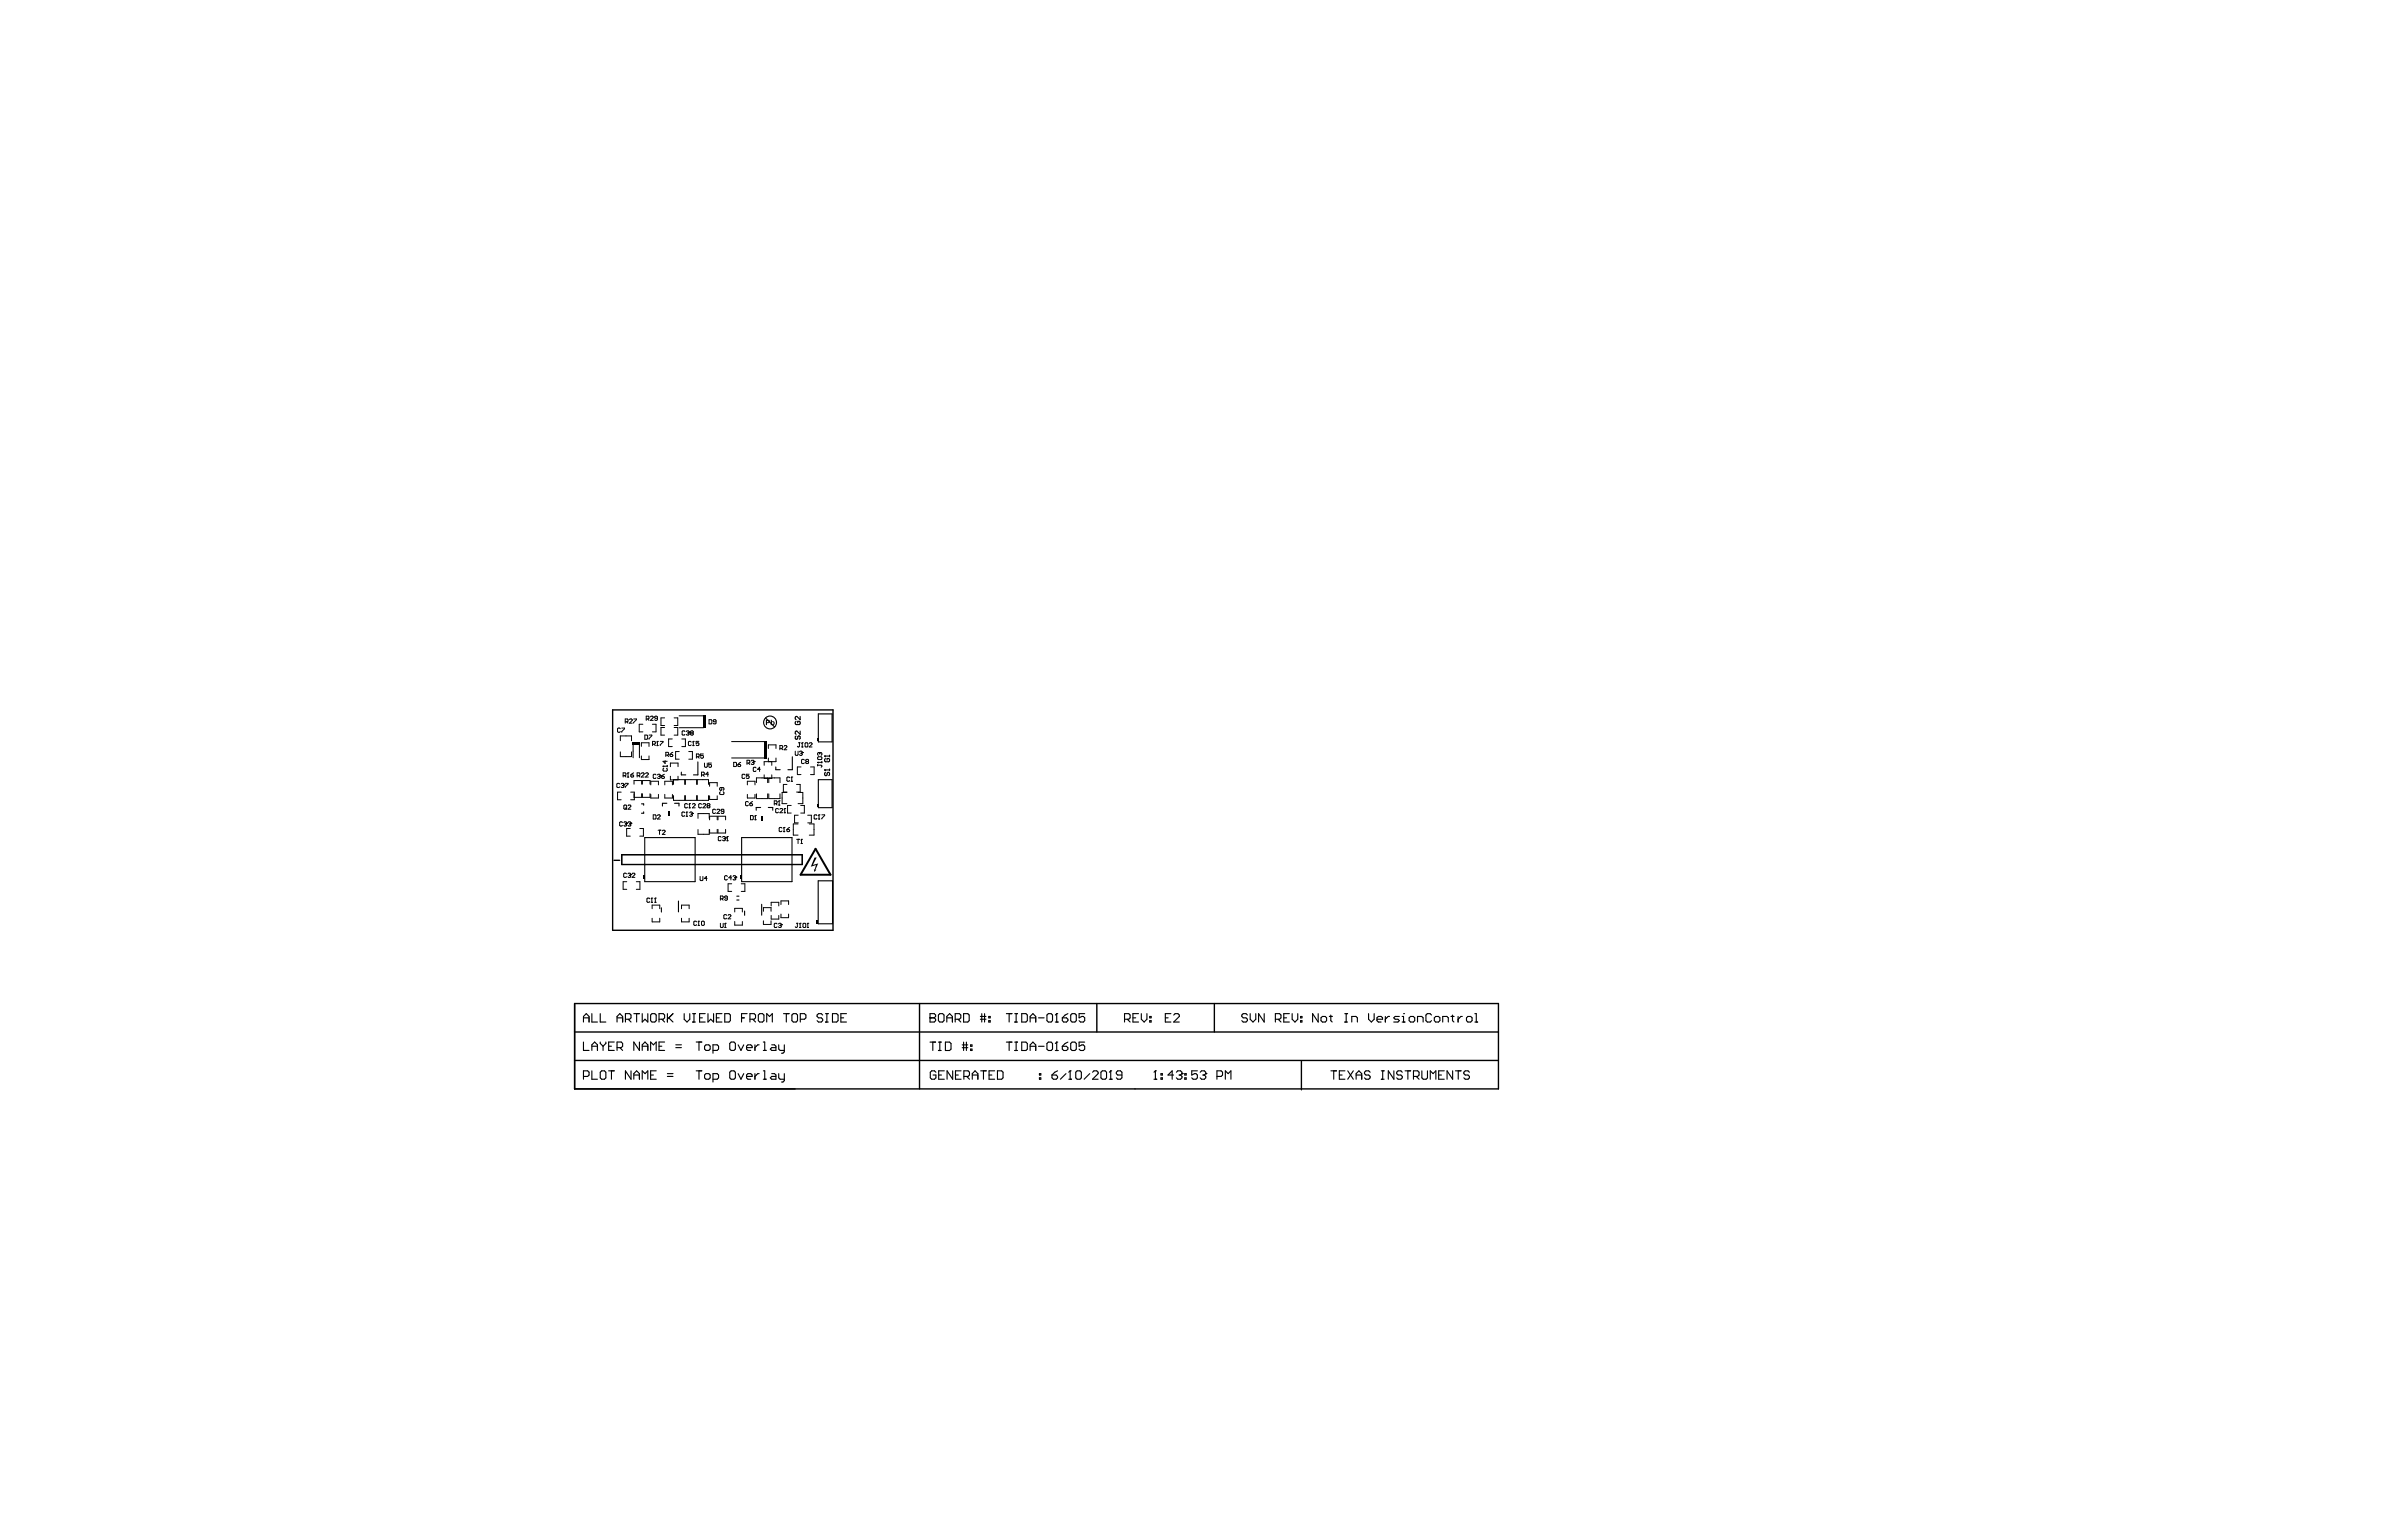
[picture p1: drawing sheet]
<svg xmlns="http://www.w3.org/2000/svg" width="432mm" height="279mm" viewBox="0 0 432 279" stroke-linecap="round" stroke-linejoin="round" font-family="sans-serif">
<path d="M111.1 128.7h39.9v40h-39.9zM111.3 156h1M112.7 155h32.7v1.8h-32.7zM104.2 182v15.4h167.4v-15.4h-167.4v15.4M104.2 192.3h167.4M104.2 187.1h167.4M166.7 182v15.4M198.8 182v5.1M220.1 182v5.1M235.9 192.5v5.1" fill="none" stroke="#000" stroke-width=".25"/>
<g fill="none" stroke="#000" stroke-width=".2">
<path d="M126.5 138.2v2.3h-.8M138.8 130.2l1.6 1.6M140.6 139.1v.5h.8M143.6 137.2v2.4h-.8M144.3 130.8l-.1 .1v.3l.1 .2h.6l.1-.2v-.3l-.1-.1h-.3v.3M144.3 133.5l-.1 .1v.3l.3 .1 .1-.1v-.3l.3-.1 .1 .1v.3l-.1 .1M145 132.6v.6l-.5-.6-.3 .1v.3l.1 .2M145 129.9v.6l-.5-.6-.3 .1v.3l.1 .2M148.3 129.4h2.5v5.1h-2.5zM149.5 139.6h.1M149.5 137.1h.1M149.5 139.6h.9"/>
<path d="M149.5 139.6l.1 .2M149.5 137.1h.9M149.5 137.1l.1 .1M149.6 137.5l-.1 .2v.3l.1 .1h.6l.2-.1v-.3l-.2-.2h-.3v.3M150.4 136.9v.3M150.4 139.5v.3M116.3 145.8h.4v.2M116.7 147.2v.3h-.4M116.9 151.9h9.1v8h-9.1zM120.9 145.6h-.8v.5M122.3 145.6h.8v.5M123.5 140v.5h.8"/>
<path d="M134.4 151.9h9.2v8h-9.2zM137.9 146.4h-.8v.5M139.3 146.4h.8v.5M148.3 159.7h2.6v7.8h-2.6zM148.3 141.4h2.5v5h-2.5zM149.6 140l-.1 .2v.3l.1 .1 .3-.1v-.3l.2-.2 .3 .2v.3l-.2 .1M119.9 164.6v.8M123 163.4v1.9M133.6 163.2h.4M133.6 162.5h.4M135 165.2v.8M138.1 164v1.9"/>
<path d="M105.8 184.6h1M105.8 185.3v-1l.5-.5 .5 .5v1M105.8 188.9v1.6h1M105.8 195.2h.7l.3-.3v-.5l-.3-.2h-.7v1.5M107.3 183.8v1.5h1M107.3 190.5v-1.1l.5-.5 .5 .5v1.1M107.3 194.2v1.5h1M107.3 189.7h1M108.8 183.8v1.5h1M108.8 194.4l.3-.2h.5l.2 .2v1l-.2 .3h-.5l-.3-.3zM108.8 188.9v.3l.5 .5M109.3 189.7v.8"/>
<path d="M109.8 188.9v.3l-.5 .5M110.3 194.2h1M110.3 189.7h.5M110.8 194.2v1.5M111.3 188.9h-1v1.6h1M111.9 184.6h1M111.9 190h.7l.3-.3v-.5l-.3-.3h-.7v1.6M111.9 185.3v-1l.5-.5 .5 .5v1M112.4 190l.5 .5M113.4 184.8h.7l.3-.2v-.6l-.3-.2h-.7v1.5M113.9 184.8l.5 .5M114.4 194.2v1.5l-1-1.5v1.5"/>
<path d="M114.9 183.8h1M114.9 195.7v-1l.5-.5 .5 .5v1M114.9 194.9h1M115.4 183.8v1.5M115.9 188.9v1.6l-1-1.6v1.6M116.4 183.8v1.5l.5-.5 .5 .5v-1.5M116.4 190.5v-1.1l.5-.5 .5 .5v1.1M116.4 195.7v-1.5l.5 .5 .5-.5v1.5M116.4 189.7h1M117.9 194.9h.5M117.9 190.5v-1.6l.5 .5 .6-.5v1.6M118.2 183.8h.5l.3 .2v1.1l-.3 .2h-.5l-.3-.2v-1.1z"/>
<path d="M119 194.2h-1.1v1.5h1.1M119.5 184.8h.7l.3-.2v-.6l-.3-.2h-.7v1.5M119.5 189.7h.5M120 184.8l.5 .5M120.5 188.9h-1v1.6h1M121 195.2h1M121 194.7h1M121 183.8v1.5M121.2 184.6l.8 .7M122 183.8l-1 1M122.5 190h1M122.5 189.4h1"/>
<path d="M124 183.8v1l.5 .5 .5-.5v-1M125.5 185.3h.6M125.5 183.8h.6M125.8 183.8v1.5M126.2 194.2h1M126.2 188.9h1M126.7 188.9v1.6M126.7 194.2v1.5M126.8 184.6h.5M127.7 194.9l.3-.2h.5l.2 .2v.5l-.2 .3h-.5l-.3-.3zM127.7 189.7l.3-.3h.5l.2 .3v.5l-.2 .3h-.5l-.3-.3zM127.8 183.8h-1v1.5h1"/>
<path d="M128.3 183.8v1.5l.5-.5 .6 .5v-1.5M129.2 195.7h.8l.3-.3v-.5l-.3-.2h-.8v1.5M129.2 190.5h.8l.3-.3v-.5l-.3-.3h-.8v1.6M129.9 184.6h.5M130.9 183.8h-1v1.5h1M131.4 183.8h.7l.3 .2v1.1l-.3 .2h-.7zM132.3 194.4l.2-.2h.5l.3 .2v1l-.3 .3h-.5l-.2-.3zM132.5 188.9h.5l.3 .3v1l-.3 .3h-.5l-.2-.3v-1zM133.8 194.7l.5 1 .5-1M133.8 189.4l.5 1.1 .5-1.1M134.4 184.6h.5M135.3 195.2h1v-.3l-.2-.2h-.5l-.3 .2v.5l.3 .3h.5"/>
<path d="M135.3 190h1v-.3l-.2-.3h-.5l-.3 .3v.5l.3 .3h.5M135.4 183.8h-1v1.5M135.9 184.8h.8l.3-.2v-.6l-.3-.2h-.8v1.5M136.5 184.8l.5 .5M136.9 189.4v1.1M136.9 194.7v1M137.6 194.7h-.2l-.5 .5M137.6 189.4h-.2l-.5 .6M137.7 183.8h.5l.3 .2v1.1l-.3 .2h-.5l-.2-.2v-1.1zM138.4 194.2h.2v1.5M138.4 195.7h.5M138.4 190.5h.5"/>
<path d="M138.4 188.9h.2v1.6M139 185.3v-1.5l.5 .5 .5-.5v1.5M139.9 194.7h.5l.3 .2v.8h-.8l-.3-.3 .3-.2h.8M139.9 189.4h.5l.3 .3v.8h-.8l-.3-.3 .3-.2h.8M141.2 194.7v.7l.2 .3h.8M141.2 189.4v.8l.2 .3h.8M142 183.8h1M142.2 189.4v1.3l-.3 .3h-.2M142.2 194.7v1.2l-.3 .3h-.2M142.5 183.8v1.5M143.6 184l.2-.2h.5l.3 .2v1.1l-.3 .2h-.5l-.2-.2zM145.1 184.8h.7l.3-.2v-.6l-.3-.2h-.7v1.5"/>
<path d="M149.1 184l-.2-.2h-.5l-.3 .2v.3l.3 .3h.5l.2 .2v.3l-.2 .2h-.5l-.3-.2M149.6 185.3h.5M149.6 183.8h.5M149.9 183.8v1.5M150.9 183.8h.8l.2 .2v1.1l-.2 .2h-.8zM152.4 184.6h.5M153.4 183.8h-1v1.5h1M168.6 184.6h.1M168.6 183.8h.8l.2 .2v.3l-.2 .3 .2 .2v.3l-.2 .2h-.8zM168.6 184.6h.8M168.6 189h1M169.1 189v1.5"/>
<path d="M169.7 194.4l-.3-.2h-.5l-.3 .2v1l.3 .3h.5l.3-.3v-.5h-.6M170.1 184l.3-.2h.5l.2 .2v1.1l-.2 .2h-.5l-.3-.2zM170.1 190.5h.5M170.1 189h.5M170.2 194.9h.5M170.4 189v1.5M171.2 194.2h-1v1.5h1M171.4 189h.7l.3 .2v1l-.3 .3h-.7zM171.6 184.6h1M171.6 185.3v-1l.5-.5 .5 .5v1M172.7 194.2v1.5l-1-1.5v1.5M173.2 184.8h.7l.3-.2v-.6l-.3-.2h-.7v1.5"/>
<path d="M173.2 194.9h.5M173.7 184.8l.5 .5M174.2 194.2h-1v1.5h1M174.4 189.5h1M174.4 190h1M174.7 183.8h.7l.3 .2v1.1l-.3 .2h-.7zM174.7 189v1.5M174.7 195.2h.8l.2-.3v-.5l-.2-.2h-.8v1.5M175.2 189v1.5M175.2 195.2l.5 .5M175.9 190.2h.3v.3h-.3zM175.9 189.5h.3v.2h-.3z"/>
<path d="M176.2 194.9h1.1M176.2 195.7v-1l.6-.5 .5 .5v1M177.7 184.3h1M177.7 184.8h1M177.8 194.2h1M178 183.8v1.5M178.3 194.2v1.5M178.5 183.8v1.5M179.2 185.1h.3v.2h-.3zM179.2 184.3h.3v.3h-.3zM179.3 194.9h.5M180.3 194.2h-1v1.5h1"/>
<path d="M180.8 194.2h.8l.2 .2v1l-.2 .3h-.8zM182.4 183.8h1M182.4 189h1M182.9 183.8v1.5M182.9 189v1.5M183.9 185.3h.6M183.9 183.8h.6M183.9 190.5h.6M183.9 189h.6M184.2 183.8v1.5M184.2 189v1.5M185.2 183.8h.8l.2 .2v1.1l-.2 .2h-.8z"/>
<path d="M185.2 189h.8l.2 .2v1l-.2 .3h-.8zM186.7 184.6h1.1M186.7 189.7h1.1M186.7 185.3v-1l.5-.5 .6 .5v1M186.7 190.5v-1l.5-.5 .6 .5v1M188.3 184.6h1M188.3 189.7h1M188.4 195.4h.3v.3h-.3zM188.4 194.7h.3v.2h-.3zM190 183.8h.5l.3 .2v1.1l-.3 .2h-.5l-.2-.2v-1.1zM190 189h.5l.3 .2v1l-.3 .3h-.5l-.2-.3v-1zM190.7 194.9h.8l.2 .3v.2l-.2 .3h-.5l-.3-.3z"/>
<path d="M191.3 185.3h.5M191.3 190.5h.5M191.6 183.8h.1M191.6 189h.1M191.6 183.8v1.5M191.6 189v1.5M191.6 183.8l-.3 .2M191.6 189l-.3 .2M191.7 194.2l-.5 .2-.5 .5M192.6 184.6h.7l.3 .2v.3l-.3 .2h-.5l-.2-.2zM192.6 189.7h.7l.3 .3v.2l-.3 .3h-.5l-.2-.3zM193.2 194.7l-1 1"/>
<path d="M193.6 183.8l-.5 .2-.5 .6M193.6 189l-.5 .2-.5 .5M193.7 195.7h.5M194 194.2h.1M194 194.2v1.5M194 194.2l-.3 .2M194.1 184l.2-.2h.6l.2 .2v1.1l-.2 .2h-.6l-.2-.2zM194.3 189h.6l.2 .2v1l-.2 .3h-.6l-.2-.3v-1zM195 194.4l.3-.2h.5l.2 .2v1l-.2 .3h-.5l-.3-.3zM196.6 183.8h-1v.8l.5-.3h.3l.2 .3v.5l-.2 .2h-.5l-.3-.2M196.6 189h-1v.7l.8-.2 .2 .2v.5l-.2 .3h-.5l-.3-.3M197.5 194.7l-1 1"/>
<path d="M198.1 194.4l.2-.2h.5l.3 .2v.3l-1 1h1M199.8 194.2h.5l.3 .2v1l-.3 .3h-.5l-.2-.3v-1zM201.1 195.7h.5M201.3 194.2h.1M201.3 194.2v1.5M201.3 194.2l-.2 .2M203.4 194.9h-.8l-.2-.2v-.3l.2-.2h.5l.3 .2v1l-.3 .3h-.5l-.2-.3M203.9 184.8h.7l.3-.2v-.6l-.3-.2h-.7v1.5M204.4 184.8l.5 .5M205.4 184.6h.5M206.4 183.8h-1v1.5h1M206.9 183.8v1l.5 .5 .5-.5v-1"/>
<path d="M208.4 185.1h.3v.2h-.3zM208.4 184.3h.3v.3h-.3zM209.2 195.7h.5M209.4 194.2h.1M209.4 194.2v1.5M209.4 194.2l-.2 .2M210.5 195.4h.2v.3h-.2zM210.5 194.7h.2v.2h-.2zM211.2 184.6h.6M212.3 183.8h-1.1v1.5h1.1M212.7 194.9h-1l.8-.7v1.5M212.8 184l.2-.2h.5l.3 .2v.3l-1 1h1"/>
<path d="M213.2 194.4l.3-.2h.5l.3 .2v.3M213.8 194.9h.2M214 194.9l.3 .3v.2l-.3 .3h-.5l-.3-.3M214.3 194.7h.1M214.3 194.7l-.3 .2M214.8 195.4h.2v.3h-.2zM214.8 194.7h.2v.2h-.2zM217.1 194.2h-1.1v.7l.5-.2h.3l.3 .2v.5l-.3 .3h-.5l-.3-.3M217.6 194.4l.2-.2h.5l.3 .2v.3M218.1 194.9h.2M218.3 194.9l.3 .3v.2l-.3 .3h-.5l-.2-.3M218.6 194.7h.1"/>
<path d="M218.6 194.7l-.3 .2M220.6 195.2h.8l.2-.3v-.5l-.2-.2h-.8v1.5M222.1 195.7v-1.5l.5 .5 .5-.5v1.5M226.1 184l-.2-.2h-.5l-.3 .2v.3l.3 .3h.5l.2 .2v.3l-.2 .2h-.5l-.3-.2M226.6 183.8v1l.5 .5 .5-.5v-1M229.2 183.8v1.5l-1-1.5v1.5M231.2 184.8h.8l.2-.2v-.6l-.2-.2h-.8v1.5M231.7 184.8l.5 .5M232.7 184.6h.5M233.7 183.8h-1v1.5h1M234.2 183.8v1l.5 .5 .6-.5v-1M235.8 185.1h.2v.2h-.2z"/>
<path d="M235.8 184.3h.2v.3h-.2zM239 183.8v1.5l-1.1-1.5v1.5M239.7 184.3h.5l.3 .3v.5l-.3 .2h-.5l-.2-.2v-.5zM241 184.3h.5M241.2 184v1.1l.3 .2M241.3 194.2h1M241.8 194.2v1.5M242.8 194.9h.5M243.8 185.3h.5M243.8 183.8h.5M243.8 194.2h-1v1.5h1M244 183.8v1.5"/>
<path d="M244.3 194.2l1 1.5M245 185.3v-1h.8l.3 .3v.7M245.3 194.2l-1 1.5M245.8 194.9h1M245.8 195.7v-1l.5-.5 .5 .5v1M248.1 183.8v1l.5 .5 .5-.5v-1M248.4 194.4l-.3-.2h-.5l-.2 .2v.3l.2 .2h.5l.3 .3v.2l-.3 .3h-.5l-.2-.3M249.6 184.8h1v-.2l-.2-.3h-.5l-.3 .3v.5l.3 .2h.5M250.4 194.2h.5M250.4 195.7h.5M250.7 194.2v1.5M251.1 184.3v1"/>
<path d="M251.9 184.3h-.3l-.5 .5M252.7 194.2v1.5l-1-1.5v1.5M253.7 184.3h-.8l-.2 .3 .2 .2h.5l.3 .3-.3 .2h-.7M254.2 185.3h.5M254.2 184.3h.2v1M254.2 194.4l-.3-.2h-.5l-.2 .2v.3l.2 .2h.5l.3 .3v.2l-.3 .3h-.5l-.2-.3M254.4 183.8h.1M254.7 194.2h1M255.2 194.2v1.5M255.7 184.3h.5l.3 .3v.5l-.3 .2h-.5l-.3-.2v-.5zM256.2 195.2h.8l.2-.3v-.5l-.2-.2h-.8v1.5M256.7 195.2l.5 .5"/>
<path d="M257 185.3v-1h.7l.3 .3v.7M257.8 194.2v1.2l.2 .3h.5l.3-.3v-1.2M259.3 195.7v-1.5l.5 .5 .5-.5v1.5M259.5 184l-.3-.2h-.5l-.2 .2v1.1l.2 .2h.5l.3-.2M260.3 184.3h.5l.2 .3v.5l-.2 .2h-.5l-.3-.2v-.5zM260.8 194.9h.5M261.5 185.3v-1h.8l.2 .3v.7M261.8 194.2h-1v1.5h1M263 184.3h.6M263.3 184v1.1l.3 .2M263.3 194.2v1.5l-1-1.5v1.5M263.8 194.2h1.1"/>
<path d="M264.3 184.3v1M264.3 194.2v1.5M265.1 184.3h-.3l-.5 .5M266.1 184.3h.5l.3 .3v.5l-.3 .2h-.5l-.3-.2v-.5zM266.4 194.4l-.3-.2h-.5l-.2 .2v.3l.2 .2h.5l.3 .3v.2l-.3 .3h-.5l-.2-.3M267.4 185.3h.5M267.4 183.8h.2v1.5"/>
<circle cx="139.6" cy="131" r="1.17"/>
</g>
<g fill="#000">
<path d="M147.7 155.5h.3l-.6 1.3 .9-.3-.5 1.2h.2l-.4 .4-.1-.5 .2 .1 .2-.8-.9 .3z"/>
<path d="M138.8 130.5h.6l.2 .2-.1 .4h-.5v.4h-.2zM139 130.7v.2h.4l-.1-.2z"/>
<path d="M139.7 130.5h.2v.4l.2-.1 .3 .1v.3l-.1 .3-.4-.1-.2 .1zM139.9 131.1a.2 .2 0 0 0 .4 0 .2 .2 0 0 0-.4 0z"/>
</g>
<g fill="none" stroke="#000" stroke-width=".18">
<path d="M112.5 132.1l-.2-.1-.4 .1v.5l.2 .2 .4-.2M112.5 136.3v.9h2v-.9M112.5 134.3v-.9h2v.9M112.7 132h.5l-.5 .8M113.3 130.9h.4l.1-.2-.1-.3h-.4v.7M113.6 130.9l.2 .2M114.1 130.5l.1-.1 .4 .1-.5 .6h.5M114.8 134.7v2.7M114.9 130.4h.5l-.5 .7M115.9 134.7v2.7M116.3 135.3v-.6h1.3v.6M116.3 137.1v.6h1.3v-.6"/>
<path d="M116.5 131.3h-.6v1.4h.6M116.9 133.3h.4l.1 .1v.5l-.1 .1h-.4zM117.1 130.4h.4l.2-.2-.2-.3h-.4v.7M117.4 130.4l.3 .2M117.7 133.3h.5l-.5 .7M117.9 130l.1-.1 .4 .1-.5 .6h.5M118.3 131.3h.6v1.4h-.6M118.3 134.9h.4l.1-.1-.1-.4h-.4v.8M118.5 134.9l.3 .3M119 135.2h.3M119.2 130.2h-.4l-.1-.1 .1-.2 .4 .1v.5l-.2 .1-.3-.1M119.2 134.4h.1"/>
<path d="M119.2 134.4l-.2 .2M119.2 134.4v.8M119.7 134.4h.5l-.5 .8M120.2 138.9h.1M120.2 138.9h.8M120.2 138.9l.1 .2M120.3 139.3l-.1 .1 .1 .4h.5l.2-.1-.2-.4M120.5 131.9h-.7v1.4h.7M120.5 130.2h-.7v1.3h.7M120.6 137.9v.5l-.4-.4h.8M120.7 136.9h.4l.1-.1-.1-.4h-.4v.8M121 138.8v.3"/>
<path d="M121 136.9l.2 .3M121.5 136.8h.3l.2 .2-.4 .2zM121.5 139v-.6h1.4v.6M121.9 134h-.7v1.4h.7M122 136.4l-.5 .4M122.2 131.9h.7v1.4h-.7M122.2 130.2h.7v1.3h-.7M123.1 131.9h4.4M123.1 129.8h4.4M123.1 136.3h-.6v1.4h.6M123.6 134h.6v1.4h-.6M124.2 132.6l-.2-.1-.3 .1v.6l.1 .1 .4-.1"/>
<path d="M124.4 132.6l.4-.1 .1 .3M124.7 132.9h.1M124.8 132.9l.1 .1-.1 .3-.4-.1M124.9 136.3h.6v1.4h-.6M124.9 132.8h.1M124.9 132.8l-.1 .1M125.3 132.9l-.1 .1 .1 .3 .4-.1-.1-.3M125.3 132.9l-.1-.1 .1-.3 .4 .1-.1 .3M125.3 132.9h.3M125.3 134.6l-.1-.2-.4 .2v.5l.1 .1 .4-.1M125.6 135.2h.2M125.7 134.4h.1"/>
<path d="M125.7 134.4v.8M125.7 134.4l-.1 .2M126.2 137.2h.4l.1-.4-.1-.1h-.4v.8M126.5 137.2l.2 .3M126.7 134.4h-.5v.4l.4-.1 .1 .4-.1 .1-.4-.1M127.5 136.7h-.5v.4l.3-.1 .2 .1-.1 .4-.4-.2M127.7 138.4v.6l.1 .1 .4-.1v-.6M128.5 130.5h.4l.1 .1v.5l-.1 .2h-.4zM129 138.4h-.5v.3l.2-.1 .3 .1-.2 .4-.3-.1M129.8 130.9h-.4l-.1-.2 .1-.2 .4 .1v.5l-.1 .2-.4-.2M132.6 137.4h6.1M132.6 134.5h6.1"/>
<path d="M133 138.2h.4l.1 .2v.5l-.1 .1h-.4zM133.8 138.6h.3l.2 .3-.4 .1zM134.3 138.2l-.5 .4M135.4 138.4h.4l.1-.2-.1-.4h-.4v.8M135.7 138.4l.2 .2M136.2 138l.4-.2 .1 .3M136.4 138.2h.2M136.6 138.2l.1 .2-.1 .2-.4-.1M136.7 138.1h.1M136.7 138.1l-.1 .1M137.1 139.2l-.2-.1-.3 .1v.6l.1 .1 .4-.1M137.8 139.5h-.5l.4-.4v.8"/>
<path d="M139.3 135.7v-.6h1.4v.6M139.3 137.4v.7M139.9 138.1v.7M140.7 137.4v.7h-2.2v.7M141.4 135.7h.4l.1-.1-.1-.4h-.4v.7M141.6 135.7l.3 .2M142.1 135.3l.2-.1 .3 .1-.5 .6h.5M144.2 136.2v.6l.1 .2 .4-.2v-.6M144.8 134.7h.2M144.9 134.7v.6l-.1 .1-.3-.1M144.9 136.3l.4-.1 .1 .3M145.2 136.6h.1"/>
<path d="M145.2 139.1h-.7v1.3h.7M145.3 136.6l.1 .1-.1 .3-.4-.2M145.3 135.4h.3M145.4 136.5h.1M145.4 136.5l-.1 .1M145.4 134.7h.1M145.4 134.7v.7M145.4 134.7l-.1 .1M145.8 137.8l-.1-.1-.4 .1v.5l.1 .1 .4-.1M146.1 134.7l.3 .1v.5l-.1 .1-.4-.1v-.5zM146.2 138.1h.2M146.2 138.1l-.1-.2 .1-.2 .4 .1-.2 .3"/>
<path d="M146.2 138.1l-.1 .1 .1 .2 .4-.1-.2-.2M146.7 134.8l.1-.1 .4 .1-.5 .6h.5M146.9 139.1h.7v1.3h-.7M148.2 138.2h.1M148.2 138.7h.7l.1 .2-.1 .2M148.2 138.2h.8M148.2 138.6v.3M148.2 138.2l.1 .2M148.3 137.2h.6l.1 .4-.1 .1h-.6l-.1-.1zM148.5 136.5h.1M148.5 136.5l-.3 .1 .1 .4M148.5 136.5l.1 .1"/>
<path d="M148.6 136.6l.1-.1 .3 .1-.1 .4M148.6 136.6v.1M149 138.1v.3M112.3 142.2l-.1-.2-.4 .2v.5l.1 .1 .4-.1M112.6 142.2l.4-.2 .1 .3M112.6 143.6h-.7v1.4h.7M112.7 155h32.7v1.8h-32.7zM112.8 149.1l-.1-.1-.4 .1v.5l.2 .2 .3-.2M112.8 142.4h.2M113 142.4l.1 .1-.1 .3-.4-.1M113 140.6h.3l.2-.1-.2-.4h-.3v.8M113.1 142.3h.1"/>
<path d="M113.1 142.3l-.1 .1M113.1 149.1l.4-.1 .1 .3M113.2 146l.4 .1v.5l-.1 .1-.4-.1v-.5zM113.2 140.6l.3 .3M113.3 142h.5l-.5 .8M113.3 149.4h.2M113.3 146.5l.3 .2M113.5 149.4l.1 .1-.1 .3-.4-.2M113.6 158.5l-.2-.2-.3 .2v.5l.1 .1 .4-.1M113.6 149.3h.1M113.6 149.3l-.1 .1M113.6 159.9h-.6v1.3h.6"/>
<path d="M113.7 140.9h.3M113.8 158.5l.4-.2 .1 .3M113.8 149.1l.4-.1 .2 .3M113.8 140.1h.1M113.8 146.1l.2-.1 .4 .1-.6 .6h.6M113.8 140.1l-.1 .2M113.8 140.1v.8M114.1 158.7h.1M114.1 149.4h.1M114.2 158.7l.1 .1-.1 .3-.4-.1M114.2 149.4l.2 .1-.2 .3-.4-.2M114.3 150.2h-.7v1.4h.7"/>
<path d="M114.3 158.6h.1M114.3 158.6l-.1 .1M114.3 143.6h.7v1.4h-.7M114.4 149.3h.1M114.4 149.3l-.2 .1M114.4 140.5h.3l.2 .3-.4 .1zM114.6 158.5l.1-.2 .4 .2-.5 .6h.5M114.9 140.1l-.5 .4M114.9 142.2v-.7h1.4v.7M114.9 143.9v.7h1.4v-.7M115.3 159.9h.7v1.3h-.7M115.5 140.6h.4l.1-.1-.1-.4h-.4v.8"/>
<path d="M115.8 140.6l.2 .3M116 150.2h.6v1.4h-.6M116.3 140.3l.1-.2 .4 .2-.5 .6h.5M116.5 142.2v-.7h1.3v.7M116.5 143.9v.7h1.3v-.7M117 140.3l.1-.2 .4 .2-.5 .6h.5M118 142.3v-.6h1.4v.6M118 144v.7h1.4v-.7M118.4 147.7h.4l.1 .2v.5l-.1 .1h-.4zM118.9 140.5l-.1-.1-.4 .1v.5l.1 .1 .4-.1M119.2 147.9l.1-.2 .4 .2-.5 .6h.5M119.2 140.5l.4-.1 .1 .2"/>
<path d="M119.3 150.5h.5M119.4 140.8h.2M119.6 140.8l.1 .1-.1 .2-.4-.1M119.6 150.5v.8M119.7 140.6h.1M119.7 140.6l-.1 .2M119.9 140.8h.4l.1 .2-.3 .1zM120.1 150.7l.1-.2 .4 .2-.5 .6h.5M120.4 140.4l-.5 .4M120.5 142.3v-.6h1.4v.6M120.5 144v.7h1.4v-.7M121.5 140.7v.7h1.4v-.7"/>
<path d="M122.1 144.3v.8h2v-.8M122.1 142.2v-.8h2v.8M124.1 147.4l-.1-.2-.4 .2v.5l.1 .1 .4-.1M124.2 144.3v.8h2.1v-.8M124.2 142.2v-.8h2.1v.8M124.4 148h.2M124.5 147.2h.1M124.5 147.2v.8M124.5 147.2l-.1 .2M124.6 145.8l-.1-.1-.4 .1v.5l.1 .2 .4-.2M124.9 146.5h.2M125 147.4l.4-.2 .1 .3"/>
<path d="M125 145.7h.1M125 145.7v.8M125 145.7l-.1 .1M125.3 147.6h.1M125.4 147.6l.1 .1-.1 .3-.4-.1M125.5 147.5h.1M125.5 145.8l.1-.1 .4 .1-.5 .7h.5M125.5 147.5l-.1 .1M126.4 144.3v.8h2v-.8M126.4 142.2v-.8h2v.8M126.5 150.4v.9h2.1v-.9M126.5 148.4v-.9h2.1v.9"/>
<path d="M126.9 158.9v.6l.1 .2 .4-.2v-.6M127.2 145.8l-.2-.1-.3 .1v.5l.1 .2 .4-.2M127.2 140.5h.3l.2-.1-.2-.4h-.3v.8M127.4 145.8l.1-.1 .4 .1-.5 .7h.5M127.4 140.5l.3 .3M128.2 159.3h-.5l.4-.4v.8M128.3 146.1l-.1-.1 .1-.3 .4 .1-.1 .3M128.3 146.1l-.1 .1 .1 .3 .4-.2-.1-.2M128.3 146.1h.3M128.4 140.4h-.5l.4-.4v.8M128.6 150.4v.6h1.4v-.6M128.6 148.7v-.7h1.4v.7"/>
<path d="M128.6 142.6v-.7h1.4v.7M128.6 144.3v.7h1.4v-.7M129.7 146.9l-.1-.2-.4 .2v.5l.1 .1 .4-.1M130 146.9l.1-.2 .4 .2-.5 .6h.5M130.2 150.4v.6h1.3v-.6M130.2 148.7v-.7h1.3v.7M130.6 143.6l-.1 .1 .1 .4h.5l.1-.2-.1-.3M130.7 151.8l-.1-.1-.4 .1v.5l.1 .1 .4-.1M130.8 142.8v.4l-.1 .1-.2-.1 .1-.4h.5l.1 .1-.1 .4M131 151.8l.4-.1 .1 .2M131.2 147.1h-.4l-.1-.1 .1-.3 .4 .2v.5l-.1 .1-.4-.1M131.2 152.1h.2"/>
<path d="M131.4 152.1l.1 .1-.1 .2-.4-.1M131.5 151.9h.1M131.5 151.9l-.1 .2M131.7 152.4h.3M131.9 151.7h.1M131.9 151.7v.7M131.9 151.7l-.2 .1M131.9 158.9l-.2-.1-.3 .1v.5l.1 .1 .4-.1M132.6 159.2h-.5l.4-.4v.7M132.9 158.9l.4-.1 .1 .2M133.1 159.2h.2M133.3 159.2l.1 .1-.1 .2-.4-.1"/>
<path d="M133.4 159h.1M133.4 159l-.1 .2M135 140.5l-.1-.1-.4 .1v.5l.1 .1 .4-.1M135.5 142.3v-.6h1.4v.6M135.5 144v.7h1.4v-.7M135.7 145.5l-.2-.2-.3 .2v.5l.1 .1 .4-.1M135.8 140.4h-.5v.4l.2-.2 .3 .2-.1 .3-.4-.1M135.9 145.7h.4l.1 .3-.4 .1zM136 147.9h.4l.2 .1v.5l-.2 .1h-.4zM136.4 145.3l-.5 .4M136.8 148.6h.3M136.9 147.9h.1"/>
<path d="M136.9 147.9v.7M136.9 147.9l-.1 .1M137.1 141.9v-.9h2.1v.9M137.1 143.9v.9h2.1v-.9M138.5 140.5v.6h1.4v-.6M139.4 141.9v-.9h2v.9M139.4 143.9v.9h2v-.9M140.4 145.7h.3l.2-.1-.2-.4h-.3v.8M140.6 145.7l.3 .3M141.1 146h.3M141.1 146.7l-.1-.1-.4 .1v.5l.1 .2 .4-.2M141.2 145.2h.1"/>
<path d="M141.2 145.2l-.1 .1M141.2 145.2v.8M141.4 146.7l.1-.1 .4 .1-.5 .7h.5M141.8 150.2l-.2-.2-.4 .2v.5l.2 .1 .4-.1M142 150.8h.3M142.1 147.4h.3M142.1 150h.1M142.1 150v.8M142.1 150l-.1 .2M142.3 146.6h.1M142.3 146.6v.8M142.3 146.6l-.2 .1"/>
<path d="M142.6 150.4h.4l.1 .3-.3 .1zM142.6 143.7h-.8v2h.8M142.7 142.2h-.7v1.4h.7M143.1 150l-.5 .4M143.1 141l-.1-.1-.4 .1v.5l.2 .2 .3-.2M143.4 141.7h.3M143.4 146h-.6v1.4h.6M143.5 140.9h.1M143.5 140.9v.8M143.5 140.9l-.1 .1M144.4 142.2h.6v1.4h-.6M144.4 152.2h.5"/>
<path d="M144.7 149.4h-.9v2h.9M144.7 143.7h.8v2h-.8M144.7 152.2v.7M144.7 147.8h-.7v1.4h.7M145.2 146h.6v1.4h-.6M145.2 152.9h.2M145.3 152.2h.1M145.3 152.2v.7M145.3 152.2l-.1 .1M146.4 147.8h.7v1.4h-.7M146.7 149.4h.9v2h-.9M148.1 147.9l-.1-.2-.4 .2v.5l.1 .1 .4-.1"/>
<path d="M148.3 148.5h.3M148.5 147.7h.1M148.5 147.7v.8M148.5 147.7l-.2 .2M149 147.7h.5l-.5 .8M117.8 163l-.1-.2-.4 .2v.5l.1 .1 .4-.1M118 163.6h.3M118.2 162.8h.1M118.2 162.8v.8M118.2 162.8l-.2 .2M118.2 166.5v.7h1.4v-.7M118.2 164.8v-.7h1.4v.7"/>
<path d="M118.7 163.6h.2M118.8 162.8h.1M118.8 162.8l-.1 .2M118.8 162.8v.8M123.5 166.5v.7h1.4v-.7M123.5 164.8v-.7h1.4v.7M126.3 167.2l-.1-.2-.4 .2v.5l.1 .1 .4-.1M126.5 167.8h.3M126.7 167h.1M126.7 167v.8M126.7 167l-.2 .2M127.3 167l.4 .2v.5l-.2 .1-.3-.1v-.5z"/>
<path d="M130.6 163h.4l.1-.2-.1-.3h-.4v.7M130.6 167.4v.6l.1 .2 .4-.2v-.6M130.8 163l.3 .2M131.4 168.2h.2M131.5 167.4h.1M131.5 167.4v.8M131.5 167.4l-.1 .1M131.7 166l-.1-.2-.4 .2v.5l.1 .1 .4-.1M131.9 162.8h-.4l-.1-.1 .1-.2 .4 .1v.5l-.2 .1-.3-.1M132 166l.1-.2 .4 .2-.5 .6h.5M132.6 160.2h-.6v1.4h.6M133.2 165.4v-.7h1.4v.7"/>
<path d="M133.2 167.1v.6h1.4v-.6M134.4 160.2h.6v1.4h-.6M138.4 167v.6h1.4v-.6M138.4 165.2v-.6h1.4v.6M139.8 164.3v-.7h1.4v.7M139.8 166v.6h1.4v-.6M140.9 167.5l-.2-.1-.3 .1v.5l.1 .2 .4-.2M141.1 167.5l.4-.1 .1 .3M141.4 167.8h.1M141.5 167.8l.1 .1-.1 .3-.4-.2M141.6 164v-.7h1.4v.7M141.6 165.7v.7h1.4v-.7"/>
<path d="M141.6 167.7h.1M141.6 167.7l-.1 .1M144.4 167.4h.3M144.5 167.4v.6l-.1 .2-.2-.2M144.9 168.2h.3M145 167.4h.1M145 167.4v.8M145 167.4l-.1 .1M145.7 167.4l.4 .1v.5l-.2 .2-.3-.2v-.5zM146.3 168.2h.3M146.4 167.4h.1M146.4 167.4v.8"/>
<path d="M146.4 167.4l-.1 .1"/>
</g>
<path d="M147.8 153.9l2.8 4.7h-5.5z" fill="none" stroke="#000" stroke-width=".36"/>
<g fill="#000">
<path d="M114.7 134.6h1.3v.5h-1.3z" fill-rule="evenodd"/>
<path d="M127.4 129.7h.5v2.3h-.5z" fill-rule="evenodd"/>
<path d="M138.6 134.4h.5v3.1h-.5z" fill-rule="evenodd"/>
<path d="M148.1 133.8h.2v.5h-.2z" fill-rule="evenodd"/>
<path d="M116.5 158.8h.4v.6h-.4z" fill-rule="evenodd"/>
<path d="M121.1 147.1h.2v.9h-.2z" fill-rule="evenodd"/>
<path d="M134.1 158.8h.3v.6h-.3z" fill-rule="evenodd"/>
<path d="M138.1 147.9h.2v.8h-.2z" fill-rule="evenodd"/>
<path d="M148.1 145.7h.2v.5h-.2z" fill-rule="evenodd"/>
<path d="M147.9 166.9h.3v.6h-.3z" fill-rule="evenodd"/>
</g>
</svg>
